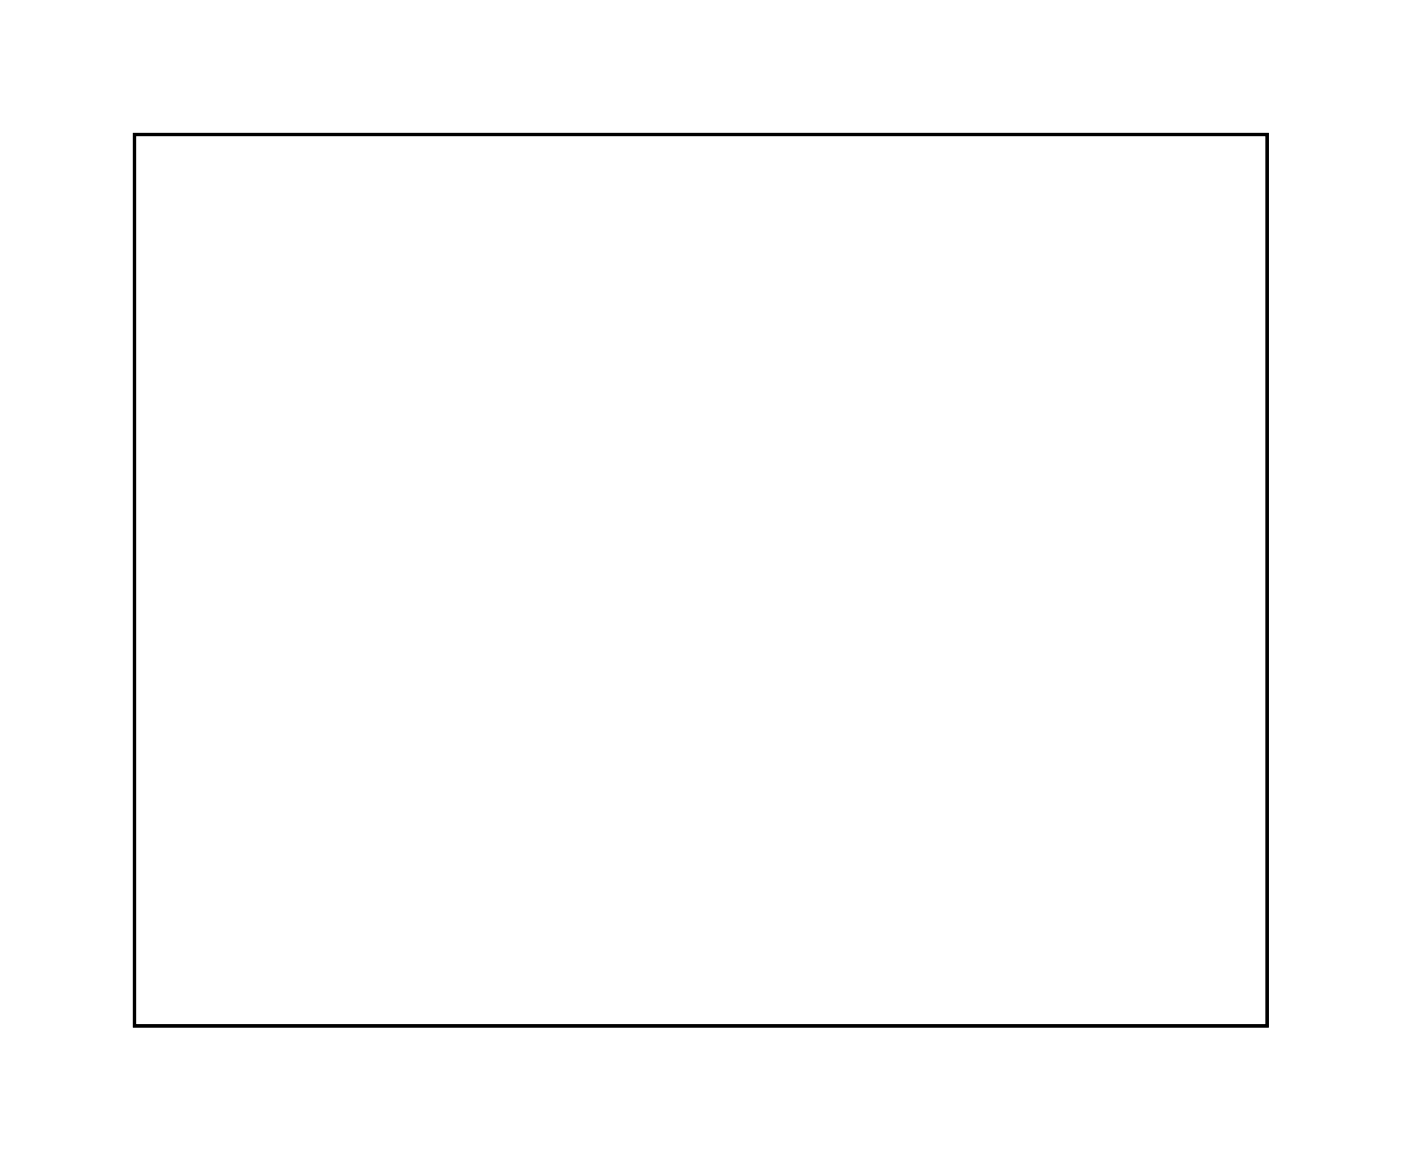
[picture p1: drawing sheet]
<svg xmlns="http://www.w3.org/2000/svg" width="89mm" height="74mm" viewBox="0 0 89 74" stroke-linecap="round" stroke-linejoin="round" font-family="sans-serif">
<path d="M8.6 8.6h72.1v56.7h-72.1z" fill="none" stroke="#000" stroke-width=".2"/>
<path d="M8.6 8.6h72.1v56.7h-72.1z" fill="none" stroke="#000" stroke-width=".06"/>
<circle cx="63.6" cy="60.9" r=".57" fill="#fff"/>
<circle cx="63.6" cy="60.9" r=".57" fill="none" stroke="#fff" stroke-width=".54"/>
<circle cx="66.1" cy="60.9" r=".57" fill="#fff"/>
<circle cx="66.1" cy="60.9" r=".57" fill="none" stroke="#fff" stroke-width=".54"/>
<circle cx="68.7" cy="60.9" r=".57" fill="#fff"/>
<circle cx="68.7" cy="60.9" r=".57" fill="none" stroke="#fff" stroke-width=".54"/>
<circle cx="71.2" cy="60.9" r=".57" fill="#fff"/>
<circle cx="71.2" cy="60.9" r=".57" fill="none" stroke="#fff" stroke-width=".54"/>
<circle cx="73.8" cy="60.9" r=".57" fill="#fff"/>
<circle cx="73.8" cy="60.9" r=".57" fill="none" stroke="#fff" stroke-width=".54"/>
<circle cx="51.9" cy="12.6" r=".57" fill="#fff"/>
<circle cx="51.9" cy="12.6" r=".57" fill="none" stroke="#fff" stroke-width=".54"/>
<circle cx="49.4" cy="12.6" r=".57" fill="#fff"/>
<circle cx="49.4" cy="12.6" r=".57" fill="none" stroke="#fff" stroke-width=".54"/>
<circle cx="46.8" cy="12.6" r=".57" fill="#fff"/>
<circle cx="46.8" cy="12.6" r=".57" fill="none" stroke="#fff" stroke-width=".54"/>
<circle cx="44.3" cy="12.6" r=".57" fill="#fff"/>
<circle cx="44.3" cy="12.6" r=".57" fill="none" stroke="#fff" stroke-width=".54"/>
<circle cx="41.8" cy="12.6" r=".57" fill="#fff"/>
<circle cx="41.8" cy="12.6" r=".57" fill="none" stroke="#fff" stroke-width=".54"/>
<circle cx="39.2" cy="12.6" r=".57" fill="#fff"/>
<circle cx="39.2" cy="12.6" r=".57" fill="none" stroke="#fff" stroke-width=".54"/>
<circle cx="36.7" cy="12.6" r=".57" fill="#fff"/>
<circle cx="36.7" cy="12.6" r=".57" fill="none" stroke="#fff" stroke-width=".54"/>
<circle cx="34.1" cy="12.6" r=".57" fill="#fff"/>
<circle cx="34.1" cy="12.6" r=".57" fill="none" stroke="#fff" stroke-width=".54"/>
<circle cx="31.6" cy="12.6" r=".57" fill="#fff"/>
<circle cx="31.6" cy="12.6" r=".57" fill="none" stroke="#fff" stroke-width=".54"/>
<circle cx="29.1" cy="12.6" r=".57" fill="#fff"/>
<circle cx="29.1" cy="12.6" r=".57" fill="none" stroke="#fff" stroke-width=".54"/>
<circle cx="73.8" cy="12.6" r=".57" fill="#fff"/>
<circle cx="73.8" cy="12.6" r=".57" fill="none" stroke="#fff" stroke-width=".54"/>
<circle cx="71.2" cy="12.6" r=".57" fill="#fff"/>
<circle cx="71.2" cy="12.6" r=".57" fill="none" stroke="#fff" stroke-width=".54"/>
<circle cx="68.7" cy="12.6" r=".57" fill="#fff"/>
<circle cx="68.7" cy="12.6" r=".57" fill="none" stroke="#fff" stroke-width=".54"/>
<circle cx="66.1" cy="12.6" r=".57" fill="#fff"/>
<circle cx="66.1" cy="12.6" r=".57" fill="none" stroke="#fff" stroke-width=".54"/>
<circle cx="63.6" cy="12.6" r=".57" fill="#fff"/>
<circle cx="63.6" cy="12.6" r=".57" fill="none" stroke="#fff" stroke-width=".54"/>
<circle cx="61.1" cy="12.6" r=".57" fill="#fff"/>
<circle cx="61.1" cy="12.6" r=".57" fill="none" stroke="#fff" stroke-width=".54"/>
<circle cx="58.5" cy="12.6" r=".57" fill="#fff"/>
<circle cx="58.5" cy="12.6" r=".57" fill="none" stroke="#fff" stroke-width=".54"/>
<circle cx="56" cy="12.6" r=".57" fill="#fff"/>
<circle cx="56" cy="12.6" r=".57" fill="none" stroke="#fff" stroke-width=".54"/>
<circle cx="40.7" cy="60.9" r=".57" fill="#fff"/>
<circle cx="40.7" cy="60.9" r=".57" fill="none" stroke="#fff" stroke-width=".54"/>
<circle cx="38.2" cy="60.9" r=".57" fill="#fff"/>
<circle cx="38.2" cy="60.9" r=".57" fill="none" stroke="#fff" stroke-width=".54"/>
<circle cx="43.3" cy="60.9" r=".57" fill="#fff"/>
<circle cx="43.3" cy="60.9" r=".57" fill="none" stroke="#fff" stroke-width=".54"/>
<circle cx="45.8" cy="60.9" r=".57" fill="#fff"/>
<circle cx="45.8" cy="60.9" r=".57" fill="none" stroke="#fff" stroke-width=".54"/>
<circle cx="48.4" cy="60.9" r=".57" fill="#fff"/>
<circle cx="48.4" cy="60.9" r=".57" fill="none" stroke="#fff" stroke-width=".54"/>
<circle cx="50.9" cy="60.9" r=".57" fill="#fff"/>
<circle cx="50.9" cy="60.9" r=".57" fill="none" stroke="#fff" stroke-width=".54"/>
<circle cx="53.4" cy="60.9" r=".57" fill="#fff"/>
<circle cx="53.4" cy="60.9" r=".57" fill="none" stroke="#fff" stroke-width=".54"/>
<circle cx="56" cy="60.9" r=".57" fill="#fff"/>
<circle cx="56" cy="60.9" r=".57" fill="none" stroke="#fff" stroke-width=".54"/>
<circle cx="61.1" cy="60.9" r=".57" fill="#fff"/>
<circle cx="61.1" cy="60.9" r=".57" fill="none" stroke="#fff" stroke-width=".54"/>
<circle cx="28.7" cy="22.5" r=".62" fill="#fff"/>
<circle cx="28.7" cy="22.5" r=".62" fill="none" stroke="#fff" stroke-width=".53"/>
<circle cx="31.2" cy="22.5" r=".62" fill="#fff"/>
<circle cx="31.2" cy="22.5" r=".62" fill="none" stroke="#fff" stroke-width=".53"/>
<circle cx="33.8" cy="22.5" r=".62" fill="#fff"/>
<circle cx="33.8" cy="22.5" r=".62" fill="none" stroke="#fff" stroke-width=".53"/>
<circle cx="36.3" cy="22.5" r=".62" fill="#fff"/>
<circle cx="36.3" cy="22.5" r=".62" fill="none" stroke="#fff" stroke-width=".53"/>
<circle cx="41" cy="22.4" r=".7" fill="#fff"/>
<circle cx="41" cy="22.4" r=".7" fill="none" stroke="#fff" stroke-width=".76" stroke-linecap="butt"/>
<path d="M39 47.2h1.4v1.4h-1.4z" fill="#fff"/>
<path d="M39 47.2h1.4v1.4h-1.4z" fill="none" stroke="#fff" stroke-width=".76" stroke-linecap="butt"/>
<circle cx="39.7" cy="47.9" r=".74" fill="#fff"/>
<circle cx="39.7" cy="47.9" r=".74" fill="none" stroke="#fff" stroke-width=".76" stroke-linecap="butt"/>
<circle cx="44.8" cy="47.9" r=".74" fill="#fff"/>
<circle cx="44.8" cy="47.9" r=".74" fill="none" stroke="#fff" stroke-width=".76" stroke-linecap="butt"/>
<circle cx="49.9" cy="47.9" r=".74" fill="#fff"/>
<circle cx="49.9" cy="47.9" r=".74" fill="none" stroke="#fff" stroke-width=".76" stroke-linecap="butt"/>
</svg>
